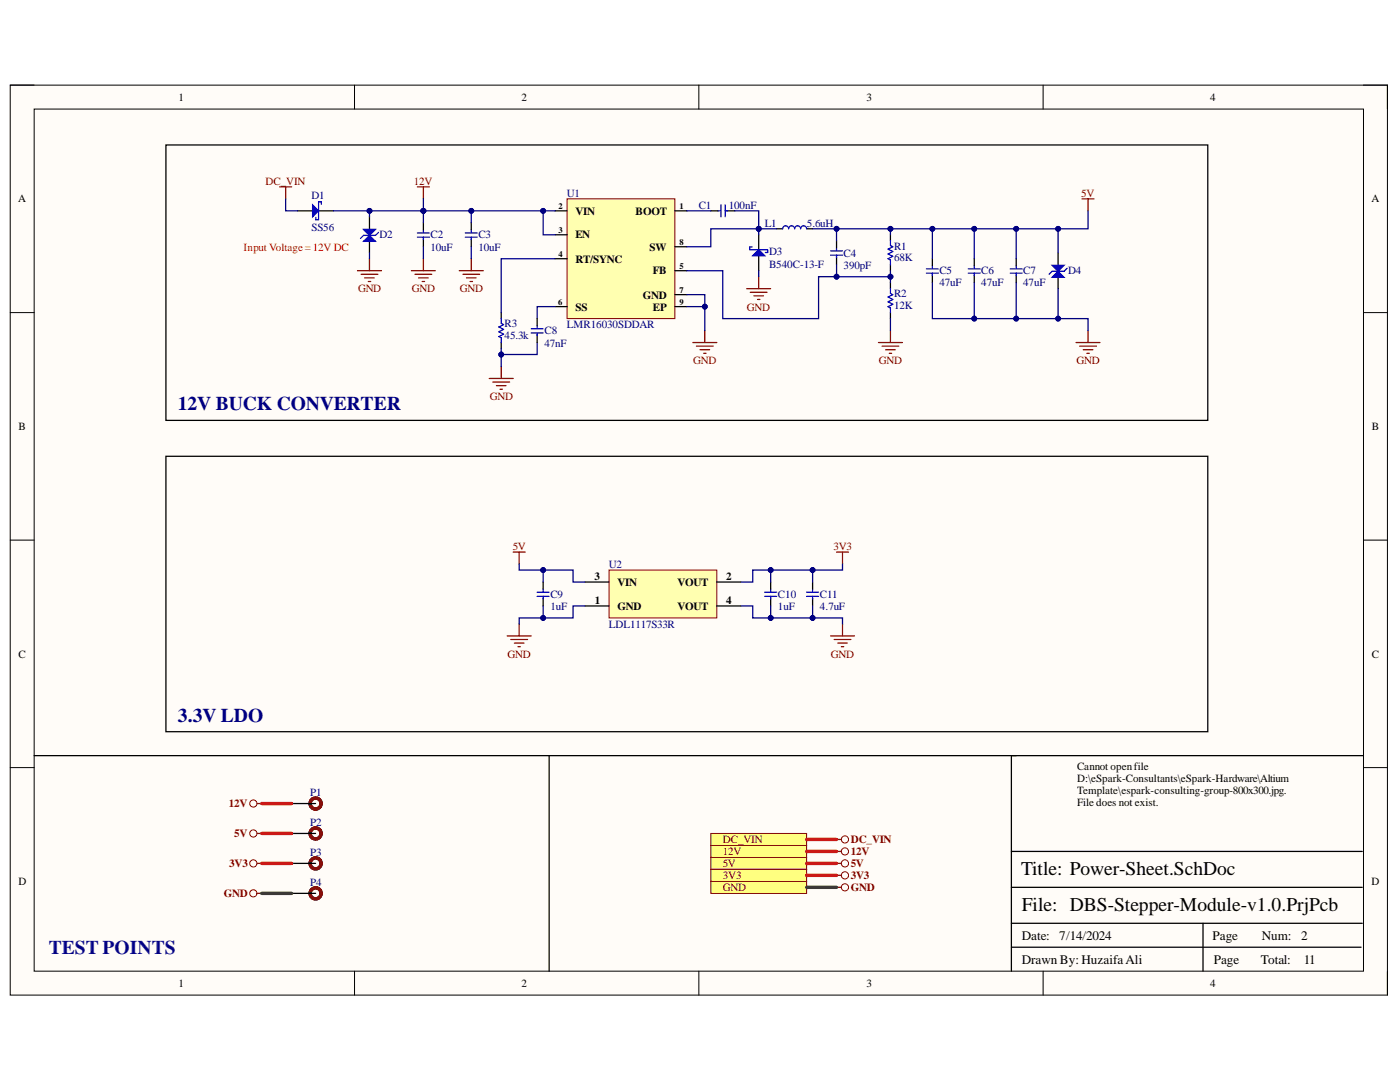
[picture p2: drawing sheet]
<svg xmlns="http://www.w3.org/2000/svg" width="279mm" height="216mm" viewBox="0 0 279 216" stroke-linecap="round" stroke-linejoin="round" font-family="sans-serif">
<defs><g id="words">
<g font-size="3.9" fill="#000080">
<text x="35.5" y="81.9">12V BUCK CONVERTER</text>
<text x="35.5" y="144">3.3V LDO</text>
</g>
<g font-size="3.9">
<text x="203.8" y="174.6">Title: Power-Sheet.SchDoc</text>
<text x="204" y="181.7">File: DBS-Stepper-Module-v1.0.PrjPcb</text>
</g>
<text font-size="3.9" fill="#0b0b8e" x="9.7" y="190.4">TEST POINTS</text>
<g font-size="2.6">
<text x="204" y="187.5">Date:</text>
<text x="211.4" y="187.5">7/14/2024</text>
<text x="242" y="187.5">Page</text>
<text x="251.8" y="187.5">Num:</text>
<text x="259.7" y="187.5">2</text>
<text x="204" y="192.3">Drawn By: HuzaifaAli</text>
<text x="242.3" y="192.3">Page</text>
<text x="251.7" y="192.3">Total:</text>
<text x="260.2" y="192.3">11</text>
</g>
<g font-size="2.2">
<text x="35.6" y="20.1">1</text>
<text x="104.1" y="20.1">2</text>
<text x="172.9" y="20.1">3</text>
<text x="241.5" y="20.1">4</text>
<text x="3.6" y="40.4">A</text>
<text x="273.7" y="40.4">A</text>
<text x="114.8" y="42.9">VIN</text>
<text x="114.8" y="47.6">EN</text>
<text x="126.8" y="42.9">BOOT</text>
<text x="114.8" y="52.4">RT/SYNC</text>
<text x="129.6" y="50">SW</text>
<text x="128.3" y="59.6">GND</text>
<text x="130.3" y="54.8">FB</text>
<text x="114.8" y="62">SS</text>
<text x="130.3" y="62">EP</text>
<text x="3.7" y="85.8">B</text>
<text x="273.8" y="85.8">B</text>
<text x="118.6" y="115.7">3</text>
<text x="123.2" y="116.9">VIN</text>
<text x="135.2" y="116.9">VOUT</text>
<text x="144.9" y="115.7">2</text>
<text x="118.7" y="120.5">1</text>
<text x="123.2" y="121.6">GND</text>
<text x="135.2" y="121.6">VOUT</text>
<text x="144.9" y="120.5">4</text>
<text x="3.7" y="131.3">C</text>
<text x="273.8" y="131.3">C</text>
<text x="215" y="153.7">Cannot openfile</text>
<text x="215" y="156">D:\eSpark-Consultants\eSpark-Hardware\Altium</text>
<text x="215" y="158.5">Template\espark-consulting-group-800x300.jpg.</text>
<text x="215" y="160.9">File does not exist.</text>
<text x="3.7" y="176.7">D</text>
<text x="273.7" y="176.7">D</text>
<text x="35.6" y="197">1</text>
<text x="104.1" y="197">2</text>
<text x="172.9" y="197">3</text>
<text x="241.5" y="197">4</text>
</g>
<g font-size="2.2" fill="#800000">
<text x="53" y="36.9">DC_VIN</text>
<text x="82.6" y="36.9">12V</text>
<text x="215.8" y="39.2">5V</text>
<text x="71.5" y="58.3">GND</text>
<text x="82.2" y="58.3">GND</text>
<text x="91.7" y="58.3">GND</text>
<text x="149.1" y="62">GND</text>
<text x="138.3" y="72.7">GND</text>
<text x="175.4" y="72.7">GND</text>
<text x="214.9" y="72.7">GND</text>
<text x="97.8" y="79.9">GND</text>
<text x="102.3" y="109.7">5V</text>
<text x="166.3" y="109.7">3V3</text>
<text x="101.3" y="131.3">GND</text>
<text x="165.8" y="131.3">GND</text>
<text x="45.7" y="161.1">12V</text>
<text x="46.8" y="167">5V</text>
<text x="45.7" y="173">3V3</text>
<text x="144.3" y="168.3">DC_VIN</text>
<text x="144.3" y="170.7">12V</text>
<text x="144.3" y="173">5V</text>
<text x="169.8" y="168.3">DC_VIN</text>
<text x="169.8" y="170.7">12V</text>
<text x="169.8" y="173">5V</text>
<text x="44.6" y="179">GND</text>
<text x="144.3" y="177.8">GND</text>
<text x="144.3" y="175.4">3V3</text>
<text x="169.8" y="177.8">GND</text>
<text x="169.8" y="175.4">3V3</text>
</g>
<g font-size="2.2" fill="#000080">
<text x="62.2" y="39.6">D1</text>
<text x="113.1" y="39.2">U1</text>
<text x="139.4" y="41.7">C1</text>
<text x="145.4" y="41.7">100nF</text>
<text x="62.2" y="46.1">SS56</text>
<text x="75.8" y="47.5">D2</text>
<text x="85.9" y="47.6">C2</text>
<text x="95.5" y="47.6">C3</text>
<text x="152.6" y="45.2">L1</text>
<text x="161" y="45.2">5.6uH</text>
<text x="85.9" y="50">10uF</text>
<text x="95.5" y="50">10uF</text>
<text x="153.5" y="51">D3</text>
<text x="153.5" y="53.4">B540C-13-F</text>
<text x="168.4" y="51.2">C4</text>
<text x="168.4" y="53.6">390pF</text>
<text x="178.4" y="49.8">R1</text>
<text x="178.4" y="52.2">68K</text>
<text x="178.4" y="59.3">R2</text>
<text x="187.5" y="54.8">C5</text>
<text x="187.5" y="57.1">47uF</text>
<text x="195.8" y="54.8">C6</text>
<text x="195.8" y="57.1">47uF</text>
<text x="204.2" y="54.8">C7</text>
<text x="204.2" y="57.1">47uF</text>
<text x="213.2" y="54.7">D4</text>
<text x="100.7" y="65.3">R3</text>
<text x="113.1" y="65.5">LMR16030SDDAR</text>
<text x="178.4" y="61.7">12K</text>
<text x="100.7" y="67.7">45.3k</text>
<text x="108.7" y="66.7">C8</text>
<text x="108.7" y="69.1">47nF</text>
<text x="121.5" y="113.4">U2</text>
<text x="109.8" y="119.3">C9</text>
<text x="155.3" y="119.3">C10</text>
<text x="163.6" y="119.3">C11</text>
<text x="109.8" y="121.6">1uF</text>
<text x="121.5" y="125.3">LDL1117S33R</text>
<text x="155.3" y="121.6">1uF</text>
<text x="163.6" y="121.6">4.7uF</text>
<text x="61.9" y="158.8">P1</text>
<text x="61.9" y="164.7">P2</text>
<text x="61.9" y="170.7">P3</text>
<text x="61.9" y="176.8">P4</text>
</g>
<text font-size="2.2" fill="#f00" x="48.6" y="50">Input Voltage=12V DC</text>
<g font-size="1.7">
<text x="111.5" y="41.8">2</text>
<text x="135.6" y="41.8">1</text>
<text x="111.5" y="46.5">3</text>
<text x="111.5" y="51.3">4</text>
<text x="135.6" y="53.7">5</text>
<text x="135.6" y="48.9">8</text>
<text x="135.6" y="58.5">7</text>
<text x="111.4" y="60.9">6</text>
<text x="135.6" y="60.9">9</text>
</g>
</g></defs>
<path d="M2 17h274.9v181.6h-274.9z" fill-rule="evenodd" fill="#fffcf8"/>
<path d="M2 17h274.9v181.6h-274.9z" fill="none" stroke="#000" stroke-width=".2"/>
<path d="M6.8 21.8h265.3v172h-265.3z" fill-rule="evenodd" fill="#fffcf8"/>
<g fill="none" stroke="#000" stroke-width=".2">
<path d="M2 17h4.8M70.8 17v4.8M139.5 17v4.8M208.2 17v4.8M272.1 17h4.8v4.8M6.8 21.8h265.3v172h-265.3zM2 62.4h4.8M272.1 62.4h4.8M2 107.8h4.8M272.1 107.8h4.8M2 153.2h4.8M272.1 153.2h4.8"/>
<path d="M70.8 193.8v4.8M139.5 193.8v4.8M208.2 193.8v4.8M276.9 193.8v4.8"/>
</g>
<path d="M272.1 150.8h-70.3v43M201.8 177.1h70.1M201.8 169.9h70.1M201.8 189h69.8M201.8 184.2h70.1M240.1 184.2v9.6" fill="none" stroke="#000" stroke-width=".25"/>
<path d="M113.2 39.7h21.5v23.9h-21.5z" fill-rule="evenodd" fill="#ffffb0"/>
<path d="M113.2 39.7h21.5v23.9h-21.5z" fill="none" stroke="#800000" stroke-width=".2"/>
<path d="M59.4 42.1h3M63.6 42.1h3M110.8 42.1h2.4M110.8 46.8h2.4M110.8 51.6h2.4M134.7 42.1h2.4M134.7 54h2.4M134.7 58.8h2.4M134.7 49.2h2.4M110.8 61.2h2.4M134.7 61.2h2.4" fill="none" stroke="#000" stroke-width=".25"/>
<path d="M62.4 40.9l1.2 1.2-1.2 1.2z" fill="#00f"/>
<path d="M62.4 40.9l1.2 1.2-1.2 1.2zM63.6 40.3v3.6h-.6v-.5M63.6 40.3h.5v.5M100 63.6v.9l.5 .3-.9 .4 .9 .5-.9 .5 .9 .5-.9 .5 .4 .2v1" fill="none" stroke="#00f" stroke-width=".25"/>
<path d="M33.1 28.9h207.9v55h-207.9zM100 62.4v1.2M100 68.4v1.1M33.1 91h207.9v55h-207.9zM6.8 150.8h196M109.6 150.8v43M58.2 160.3h4.8M58.2 172.3h4.8M58.2 178.3h4.8" fill="none" stroke="#000" stroke-width=".25"/>
<g fill="none" stroke="#800000" stroke-width=".25">
<path d="M55.8 37.3h2.4M57 37.3v2.4M83.3 37.3h2.4M84.5 37.3v2.4M215.9 39.7h2.4M217.1 39.7v2.4M71.3 54h4.8M72.1 54.7h3.3M72.8 55.4h1.9M73.5 56.2h.5M73.7 51.6v2.4M91.7 54h4.7"/>
<path d="M92.4 54.7h3.3M93.1 55.4h1.9M93.8 56.2h.5M94.1 51.6v2.4M149 57.6h4.8M149.7 58.3h3.4M150.5 59h1.9M151.2 59.7h.5M151.4 55.2v2.4M97.6 75.5h4.8M98.4 76.2h3.3M99.1 77h1.9"/>
<path d="M99.8 77.7h.5M100 73.1v2.4M138.3 68.4h4.7M139 69.1h3.3M139.7 69.8h1.9M140.4 70.5h.5M140.7 66v2.4M175.3 68.4h4.8M176 69.1h3.4M176.8 69.8h1.9M177.5 70.5h.4M177.7 66v2.4"/>
<path d="M214.8 68.4h4.7M215.5 69.1h3.3M216.2 69.8h1.9M216.9 70.5h.5M217.1 66v2.4M51.3 160.3h.9M51.3 172.3h.9M51.3 178.3h.9"/>
</g>
<g fill="none" stroke="#5b0f00" stroke-width=".68">
<circle cx="63" cy="160.3" r="1.1"/>
<circle cx="63" cy="178.3" r="1.1"/>
<circle cx="63" cy="172.3" r="1.1"/>
</g>
<g fill="none" stroke="#800000" stroke-width=".2">
<circle cx="50.6" cy="160.3" r=".72"/>
<circle cx="50.6" cy="178.3" r=".72"/>
<circle cx="50.6" cy="172.3" r=".72"/>
</g>
<path d="M121.5 113.7h21.5v9.6h-21.5z" fill-rule="evenodd" fill="#ffffb0"/>
<path d="M121.5 113.7h21.5v9.6h-21.5z" fill="none" stroke="#800000" stroke-width=".2"/>
<g fill="none" stroke="#000" stroke-width=".25">
<path d="M151.4 46.8v3M151.4 51v3M155 45.7h1.2M161 45.7h1.2M108.4 116.1v1.5M108.4 119.4v1.5M116.8 116.1h4.7M143 116.1h4.8M153.8 116.1v1.5M153.8 119.4v1.5M162.2 116.1v1.5M162.2 119.4v1.5"/>
<path d="M116.8 120.9h4.7M143 120.9h4.8"/>
</g>
<g fill="none" stroke="#800000" stroke-width=".25">
<path d="M102.4 110.2h2.4M103.6 110.2v2.3M166.9 110.2h2.4M168.1 110.2v2.3M101.2 126.9h4.8M101.9 127.6h3.4M102.7 128.3h1.9M103.4 129h.5M103.6 124.5v2.4M165.8 126.9h4.7M166.5 127.6h3.3M167.2 128.3h1.9"/>
<path d="M167.9 129h.5M168.1 124.5v2.4"/>
</g>
<g fill="none" stroke="#00f" stroke-width=".25">
<path d="M156.2 45.7a.6 .6 0 0 1 .6-.6 .6 .6 0 0 1 .6 .6 .6 .6 0 0 1 .6-.6 .6 .6 0 0 1 .6 .6 .6 .6 0 0 1 .6-.6 .6 .6 0 0 1 .6 .6 .6 .6 0 0 1 .6-.6 .6 .6 0 0 1 .6 .6M107.2 119h2.4M107.2 118.2h2.4M108.4 117.6v.4M108.4 119v.5M152.6 119h2.4M152.6 118.2h2.4M153.8 117.6v.4M153.8 119v.5M161 119h2.4M161 118.2h2.4M162.2 117.6v.4"/>
<path d="M162.2 119v.5"/>
</g>
<path d="M150.2 51l1.2-1.2 1.2 1.2z" fill="#00f"/>
<g fill="none" stroke="#00f" stroke-width=".25">
<path d="M83.3 47.3h2.4M83.3 46.5h2.4M84.5 45.9v.5M84.5 47.3v.5M92.9 47.3h2.4M92.9 46.5h2.4M94.1 45.9v.5M94.1 47.3v.5M143.3 42.1h.5M143.9 40.9v2.4M144.7 42.1h.5M144.7 40.9v2.4"/>
<path d="M149.6 49.8h3.6v.6h-.5M150.1 49.3h-.5v.5M150.2 51l1.2-1.2 1.2 1.2zM165.8 50.9h2.3M165.8 50.1h2.3M166.9 49.5v.5M166.9 50.9v.5"/>
</g>
<path d="M73.7 43.3v2.4M73.7 48v2.4M84.5 44.5v1.4M84.5 47.7v1.5M94.1 44.5v1.4M94.1 47.7v1.5M141.9 42.1h1.4M145.1 42.1h1.5M166.9 48v1.5M166.9 51.3v1.5" fill="none" stroke="#000" stroke-width=".25"/>
<path d="M82.1 54h4.8M82.8 54.7h3.4M83.5 55.4h1.9M84.3 56.2h.4M84.5 51.6v2.4" fill="none" stroke="#800000" stroke-width=".25"/>
<path d="M72.5 48.2l1.2-1.2 1.2 1.2z" fill="#00f"/>
<path d="M72.5 48.2l1.2-1.2 1.2 1.2zM75.5 46.4l-.6 .6h-2.4l-.6 .6" fill="none" stroke="#00f" stroke-width=".25"/>
<path d="M72.5 45.8h2.4l-1.2 1.2z" fill="#00f"/>
<g fill="none" stroke="#00f" stroke-width=".25">
<path d="M72.5 45.8h2.4l-1.2 1.2zM177.7 48v1l.5 .2-1 .5 1 .5-1 .5 1 .4-1 .5 .5 .3v.9M177.7 57.6v1l.5 .2-1 .5 1 .4-1 .5 1 .5-1 .5 .5 .2v1M184.9 54.5h2.4M184.9 53.7h2.4M186.1 53.1v.4M186.1 54.5v.5M193.2 54.5h2.4M193.2 53.7h2.4M194.4 53.1v.4M194.4 54.5v.5M201.6 54.5h2.4"/>
<path d="M201.6 53.7h2.4M202.8 53.1v.4M202.8 54.5v.5"/>
</g>
<path d="M177.7 46.8v1.2M177.7 52.8v1.2M177.7 56.4v1.2M186.1 51.6v1.5M186.1 54.9v1.5M194.4 51.6v1.5M194.4 54.9v1.5M202.8 51.6v1.5M202.8 54.9v1.5M211.2 50.4v2.4M211.2 55.2v2.4M177.7 62.4v1.2" fill="none" stroke="#000" stroke-width=".25"/>
<path d="M210 55.3l1.2-1.2 1.2 1.2z" fill="#00f"/>
<path d="M210 55.3l1.2-1.2 1.2 1.2zM213 53.5l-.6 .6h-2.4l-.6 .6" fill="none" stroke="#00f" stroke-width=".25"/>
<path d="M210 52.9h2.4l-1.2 1.2z" fill="#00f"/>
<path d="M210 52.9h2.4l-1.2 1.2z" fill="none" stroke="#00f" stroke-width=".25"/>
<path d="M110.8 51.6h-10.8v10.8M107.2 68.4v2.3h-7.2M110.8 61.2h-3.6v2.4" fill="none" stroke="#000080" stroke-width=".25"/>
<circle cx="100" cy="70.7" r=".48" fill="#000080"/>
<circle cx="100" cy="70.7" r=".48" fill="none" stroke="#000080" stroke-width=".2"/>
<path d="M137.1 61.2h3.6" fill="none" stroke="#000080" stroke-width=".25"/>
<circle cx="140.7" cy="61.2" r=".48" fill="#000080"/>
<circle cx="140.7" cy="61.2" r=".48" fill="none" stroke="#000080" stroke-width=".2"/>
<path d="M137.1 42.1h4.8M146.6 42.1h4.8v3.6" fill="none" stroke="#000080" stroke-width=".25"/>
<circle cx="151.4" cy="45.7" r=".48" fill="#000080"/>
<circle cx="151.4" cy="45.7" r=".48" fill="none" stroke="#000080" stroke-width=".2"/>
<path d="M151.4 45.7v1.1" fill="none" stroke="#000080" stroke-width=".25"/>
<circle cx="151.4" cy="45.7" r=".48" fill="#000080"/>
<circle cx="151.4" cy="45.7" r=".48" fill="none" stroke="#000080" stroke-width=".2"/>
<path d="M151.4 54v1.2M166.9 45.7v2.3" fill="none" stroke="#000080" stroke-width=".25"/>
<circle cx="166.9" cy="45.7" r=".48" fill="#000080"/>
<circle cx="166.9" cy="45.7" r=".48" fill="none" stroke="#000080" stroke-width=".2"/>
<path d="M167 52.8v2.4h10.7v-1.2" fill="none" stroke="#000080" stroke-width=".25"/>
<circle cx="177.7" cy="55.2" r=".48" fill="#000080"/>
<circle cx="177.7" cy="55.2" r=".48" fill="none" stroke="#000080" stroke-width=".2"/>
<circle cx="166.9" cy="55.2" r=".48" fill="#000080"/>
<circle cx="166.9" cy="55.2" r=".48" fill="none" stroke="#000080" stroke-width=".2"/>
<path d="M137.1 54h7.1v9.6h19.2v-8.4h3.5" fill="none" stroke="#000080" stroke-width=".25"/>
<circle cx="166.9" cy="55.2" r=".48" fill="#000080"/>
<circle cx="166.9" cy="55.2" r=".48" fill="none" stroke="#000080" stroke-width=".2"/>
<path d="M177.7 55.2v1.2" fill="none" stroke="#000080" stroke-width=".25"/>
<circle cx="177.7" cy="55.2" r=".48" fill="#000080"/>
<circle cx="177.7" cy="55.2" r=".48" fill="none" stroke="#000080" stroke-width=".2"/>
<path d="M108.4 42.1v4.7h2.4M177.7 63.6v2.4" fill="none" stroke="#000080" stroke-width=".25"/>
<circle cx="108.4" cy="42.1" r=".48" fill="#000080"/>
<circle cx="108.4" cy="42.1" r=".48" fill="none" stroke="#000080" stroke-width=".2"/>
<path d="M57 39.7v2.4h2.4M94.1 42.1v2.4" fill="none" stroke="#000080" stroke-width=".25"/>
<circle cx="94.1" cy="42.1" r=".48" fill="#000080"/>
<circle cx="94.1" cy="42.1" r=".48" fill="none" stroke="#000080" stroke-width=".2"/>
<path d="M73.7 50.4v1.2M94.1 49.2v2.4M155 45.7h-13.1v3.5h-4.8" fill="none" stroke="#000080" stroke-width=".25"/>
<circle cx="151.4" cy="45.7" r=".48" fill="#000080"/>
<circle cx="151.4" cy="45.7" r=".48" fill="none" stroke="#000080" stroke-width=".2"/>
<path d="M52.2 160.3h6M52.2 172.3h6" fill="none" stroke="#f00" stroke-width=".68"/>
<path d="M52.2 178.3h6" fill="none" stroke="#274e13" stroke-width=".68"/>
<path d="M103.6 112.5v1.2h10.8v2.4h2.4" fill="none" stroke="#000080" stroke-width=".25"/>
<circle cx="108.4" cy="113.7" r=".48" fill="#000080"/>
<circle cx="108.4" cy="113.7" r=".48" fill="none" stroke="#000080" stroke-width=".2"/>
<path d="M108.4 113.7v2.4" fill="none" stroke="#000080" stroke-width=".25"/>
<circle cx="108.4" cy="113.7" r=".48" fill="#000080"/>
<circle cx="108.4" cy="113.7" r=".48" fill="none" stroke="#000080" stroke-width=".2"/>
<path d="M108.4 120.9v2.4" fill="none" stroke="#000080" stroke-width=".25"/>
<circle cx="108.4" cy="123.3" r=".48" fill="#000080"/>
<circle cx="108.4" cy="123.3" r=".48" fill="none" stroke="#000080" stroke-width=".2"/>
<path d="M116.8 120.9h-2.4v2.4h-10.8v1.2" fill="none" stroke="#000080" stroke-width=".25"/>
<circle cx="108.4" cy="123.3" r=".48" fill="#000080"/>
<circle cx="108.4" cy="123.3" r=".48" fill="none" stroke="#000080" stroke-width=".2"/>
<path d="M153.8 113.7v2.4" fill="none" stroke="#000080" stroke-width=".25"/>
<circle cx="153.8" cy="113.7" r=".48" fill="#000080"/>
<circle cx="153.8" cy="113.7" r=".48" fill="none" stroke="#000080" stroke-width=".2"/>
<path d="M153.8 120.9v2.4" fill="none" stroke="#000080" stroke-width=".25"/>
<circle cx="153.8" cy="123.3" r=".48" fill="#000080"/>
<circle cx="153.8" cy="123.3" r=".48" fill="none" stroke="#000080" stroke-width=".2"/>
<path d="M168.1 112.5v1.2h-17.9v2.4h-2.4" fill="none" stroke="#000080" stroke-width=".25"/>
<circle cx="153.8" cy="113.7" r=".48" fill="#000080"/>
<circle cx="153.8" cy="113.7" r=".48" fill="none" stroke="#000080" stroke-width=".2"/>
<circle cx="162.2" cy="113.7" r=".48" fill="#000080"/>
<circle cx="162.2" cy="113.7" r=".48" fill="none" stroke="#000080" stroke-width=".2"/>
<path d="M147.8 120.9h2.4v2.4h17.9v1.2" fill="none" stroke="#000080" stroke-width=".25"/>
<circle cx="153.8" cy="123.3" r=".48" fill="#000080"/>
<circle cx="153.8" cy="123.3" r=".48" fill="none" stroke="#000080" stroke-width=".2"/>
<circle cx="162.2" cy="123.3" r=".48" fill="#000080"/>
<circle cx="162.2" cy="123.3" r=".48" fill="none" stroke="#000080" stroke-width=".2"/>
<path d="M162.2 113.7v2.4" fill="none" stroke="#000080" stroke-width=".25"/>
<circle cx="162.2" cy="113.7" r=".48" fill="#000080"/>
<circle cx="162.2" cy="113.7" r=".48" fill="none" stroke="#000080" stroke-width=".2"/>
<path d="M162.2 120.9v2.4" fill="none" stroke="#000080" stroke-width=".25"/>
<circle cx="162.2" cy="123.3" r=".48" fill="#000080"/>
<circle cx="162.2" cy="123.3" r=".48" fill="none" stroke="#000080" stroke-width=".2"/>
<path d="M84.5 42.1v2.4" fill="none" stroke="#000080" stroke-width=".25"/>
<circle cx="84.5" cy="42.1" r=".48" fill="#000080"/>
<circle cx="84.5" cy="42.1" r=".48" fill="none" stroke="#000080" stroke-width=".2"/>
<path d="M84.5 39.7v2.4M84.5 49.2v2.4" fill="none" stroke="#000080" stroke-width=".25"/>
<circle cx="84.5" cy="42.1" r=".48" fill="#000080"/>
<circle cx="84.5" cy="42.1" r=".48" fill="none" stroke="#000080" stroke-width=".2"/>
<path d="M194.4 45.7v5.9" fill="none" stroke="#000080" stroke-width=".25"/>
<circle cx="194.4" cy="45.7" r=".48" fill="#000080"/>
<circle cx="194.4" cy="45.7" r=".48" fill="none" stroke="#000080" stroke-width=".2"/>
<path d="M186.1 45.7v5.9" fill="none" stroke="#000080" stroke-width=".25"/>
<circle cx="186.1" cy="45.7" r=".48" fill="#000080"/>
<circle cx="186.1" cy="45.7" r=".48" fill="none" stroke="#000080" stroke-width=".2"/>
<path d="M194.4 56.4v7.2" fill="none" stroke="#000080" stroke-width=".25"/>
<circle cx="194.4" cy="63.6" r=".48" fill="#000080"/>
<circle cx="194.4" cy="63.6" r=".48" fill="none" stroke="#000080" stroke-width=".2"/>
<path d="M202.8 56.4v7.2" fill="none" stroke="#000080" stroke-width=".25"/>
<circle cx="202.8" cy="63.6" r=".48" fill="#000080"/>
<circle cx="202.8" cy="63.6" r=".48" fill="none" stroke="#000080" stroke-width=".2"/>
<path d="M202.8 45.7v5.9" fill="none" stroke="#000080" stroke-width=".25"/>
<circle cx="202.8" cy="45.7" r=".48" fill="#000080"/>
<circle cx="202.8" cy="45.7" r=".48" fill="none" stroke="#000080" stroke-width=".2"/>
<path d="M211.2 57.6v6" fill="none" stroke="#000080" stroke-width=".25"/>
<circle cx="211.2" cy="63.6" r=".48" fill="#000080"/>
<circle cx="211.2" cy="63.6" r=".48" fill="none" stroke="#000080" stroke-width=".2"/>
<path d="M211.2 45.7v4.7" fill="none" stroke="#000080" stroke-width=".25"/>
<circle cx="211.2" cy="45.7" r=".48" fill="#000080"/>
<circle cx="211.2" cy="45.7" r=".48" fill="none" stroke="#000080" stroke-width=".2"/>
<path d="M73.7 42.1v1.2" fill="none" stroke="#000080" stroke-width=".25"/>
<circle cx="73.7" cy="42.1" r=".48" fill="#000080"/>
<circle cx="73.7" cy="42.1" r=".48" fill="none" stroke="#000080" stroke-width=".2"/>
<path d="M107.2 63.6v1.4M107.2 66.8v1.6" fill="none" stroke="#000" stroke-width=".25"/>
<path d="M106 66.4h2.4M106 65.6h2.4M107.2 65v.5M107.2 66.4v.5" fill="none" stroke="#00f" stroke-width=".25"/>
<path d="M100 69.5v3.6" fill="none" stroke="#000080" stroke-width=".25"/>
<circle cx="100" cy="70.7" r=".48" fill="#000080"/>
<circle cx="100" cy="70.7" r=".48" fill="none" stroke="#000080" stroke-width=".2"/>
<circle cx="63" cy="166.3" r="1.1" fill="none" stroke="#5b0f00" stroke-width=".68"/>
<path d="M58.2 166.3h4.8" fill="none" stroke="#000" stroke-width=".25"/>
<circle cx="50.6" cy="166.3" r=".72" fill="none" stroke="#800000" stroke-width=".2"/>
<path d="M51.3 166.3h.9" fill="none" stroke="#800000" stroke-width=".25"/>
<path d="M52.2 166.3h6" fill="none" stroke="#f00" stroke-width=".68"/>
<path d="M141.9 175.9h19.1v2.4h-19.1z" fill-rule="evenodd" fill="#ffff80"/>
<g fill="none" stroke="#800000" stroke-width=".2">
<path d="M141.9 175.9h19.1v2.4h-19.1z"/>
<circle cx="168.6" cy="177.1" r=".72"/>
</g>
<path d="M167 177.1h.9" fill="none" stroke="#800000" stroke-width=".25"/>
<path d="M141.9 166.3h19.1v2.4h-19.1z" fill-rule="evenodd" fill="#ffff80"/>
<g fill="none" stroke="#800000" stroke-width=".2">
<path d="M141.9 166.3h19.1v2.4h-19.1z"/>
<circle cx="168.6" cy="167.5" r=".72"/>
</g>
<path d="M166.9 167.5h1" fill="none" stroke="#800000" stroke-width=".25"/>
<path d="M141.9 168.7h19.1v2.4h-19.1z" fill-rule="evenodd" fill="#ffff80"/>
<g fill="none" stroke="#800000" stroke-width=".2">
<path d="M141.9 168.7h19.1v2.4h-19.1z"/>
<circle cx="168.6" cy="169.9" r=".72"/>
</g>
<path d="M166.9 169.9h1" fill="none" stroke="#800000" stroke-width=".25"/>
<path d="M141.9 171.1h19.1v2.4h-19.1z" fill-rule="evenodd" fill="#ffff80"/>
<g fill="none" stroke="#800000" stroke-width=".2">
<path d="M141.9 171.1h19.1v2.4h-19.1z"/>
<circle cx="168.6" cy="172.3" r=".72"/>
</g>
<path d="M166.9 172.3h1" fill="none" stroke="#800000" stroke-width=".25"/>
<path d="M161 177.1h6" fill="none" stroke="#274e13" stroke-width=".68"/>
<path d="M161 167.5h5.9M161 169.9h5.9M161 172.3h6" fill="none" stroke="#f00" stroke-width=".68"/>
<path d="M141.9 173.5h19.1v2.4h-19.1z" fill-rule="evenodd" fill="#ffff80"/>
<g fill="none" stroke="#800000" stroke-width=".2">
<path d="M141.9 173.5h19.1v2.4h-19.1z"/>
<circle cx="168.6" cy="174.7" r=".72"/>
</g>
<path d="M167 174.7h.9" fill="none" stroke="#800000" stroke-width=".25"/>
<path d="M161 174.7h6" fill="none" stroke="#f00" stroke-width=".68"/>
<path d="M137.1 58.8h3.6v7.2" fill="none" stroke="#000080" stroke-width=".25"/>
<circle cx="140.7" cy="61.2" r=".48" fill="#000080"/>
<circle cx="140.7" cy="61.2" r=".48" fill="none" stroke="#000080" stroke-width=".2"/>
<path d="M186.1 56.4v7.2h31v2.4" fill="none" stroke="#000080" stroke-width=".25"/>
<circle cx="194.4" cy="63.6" r=".48" fill="#000080"/>
<circle cx="194.4" cy="63.6" r=".48" fill="none" stroke="#000080" stroke-width=".2"/>
<circle cx="202.8" cy="63.6" r=".48" fill="#000080"/>
<circle cx="202.8" cy="63.6" r=".48" fill="none" stroke="#000080" stroke-width=".2"/>
<circle cx="211.2" cy="63.6" r=".48" fill="#000080"/>
<circle cx="211.2" cy="63.6" r=".48" fill="none" stroke="#000080" stroke-width=".2"/>
<path d="M217.1 42.1v3.6h-39.4" fill="none" stroke="#000080" stroke-width=".25"/>
<circle cx="211.2" cy="45.7" r=".48" fill="#000080"/>
<circle cx="211.2" cy="45.7" r=".48" fill="none" stroke="#000080" stroke-width=".2"/>
<circle cx="202.8" cy="45.7" r=".48" fill="#000080"/>
<circle cx="202.8" cy="45.7" r=".48" fill="none" stroke="#000080" stroke-width=".2"/>
<circle cx="194.4" cy="45.7" r=".48" fill="#000080"/>
<circle cx="194.4" cy="45.7" r=".48" fill="none" stroke="#000080" stroke-width=".2"/>
<circle cx="186.1" cy="45.7" r=".48" fill="#000080"/>
<circle cx="186.1" cy="45.7" r=".48" fill="none" stroke="#000080" stroke-width=".2"/>
<circle cx="177.7" cy="45.7" r=".48" fill="#000080"/>
<circle cx="177.7" cy="45.7" r=".48" fill="none" stroke="#000080" stroke-width=".2"/>
<path d="M162.2 45.7h15.5v1.1" fill="none" stroke="#000080" stroke-width=".25"/>
<circle cx="166.9" cy="45.7" r=".48" fill="#000080"/>
<circle cx="166.9" cy="45.7" r=".48" fill="none" stroke="#000080" stroke-width=".2"/>
<circle cx="177.7" cy="45.7" r=".48" fill="#000080"/>
<circle cx="177.7" cy="45.7" r=".48" fill="none" stroke="#000080" stroke-width=".2"/>
<path d="M66.6 42.1h17.9" fill="none" stroke="#000080" stroke-width=".25"/>
<circle cx="84.5" cy="42.1" r=".48" fill="#000080"/>
<circle cx="84.5" cy="42.1" r=".48" fill="none" stroke="#000080" stroke-width=".2"/>
<circle cx="73.7" cy="42.1" r=".48" fill="#000080"/>
<circle cx="73.7" cy="42.1" r=".48" fill="none" stroke="#000080" stroke-width=".2"/>
<path d="M84.5 42.1h26.3" fill="none" stroke="#000080" stroke-width=".25"/>
<circle cx="108.4" cy="42.1" r=".48" fill="#000080"/>
<circle cx="108.4" cy="42.1" r=".48" fill="none" stroke="#000080" stroke-width=".2"/>
<circle cx="94.1" cy="42.1" r=".48" fill="#000080"/>
<circle cx="94.1" cy="42.1" r=".48" fill="none" stroke="#000080" stroke-width=".2"/>
<circle cx="84.5" cy="42.1" r=".48" fill="#000080"/>
<circle cx="84.5" cy="42.1" r=".48" fill="none" stroke="#000080" stroke-width=".2"/>
<use href="#words"/>
</svg>
